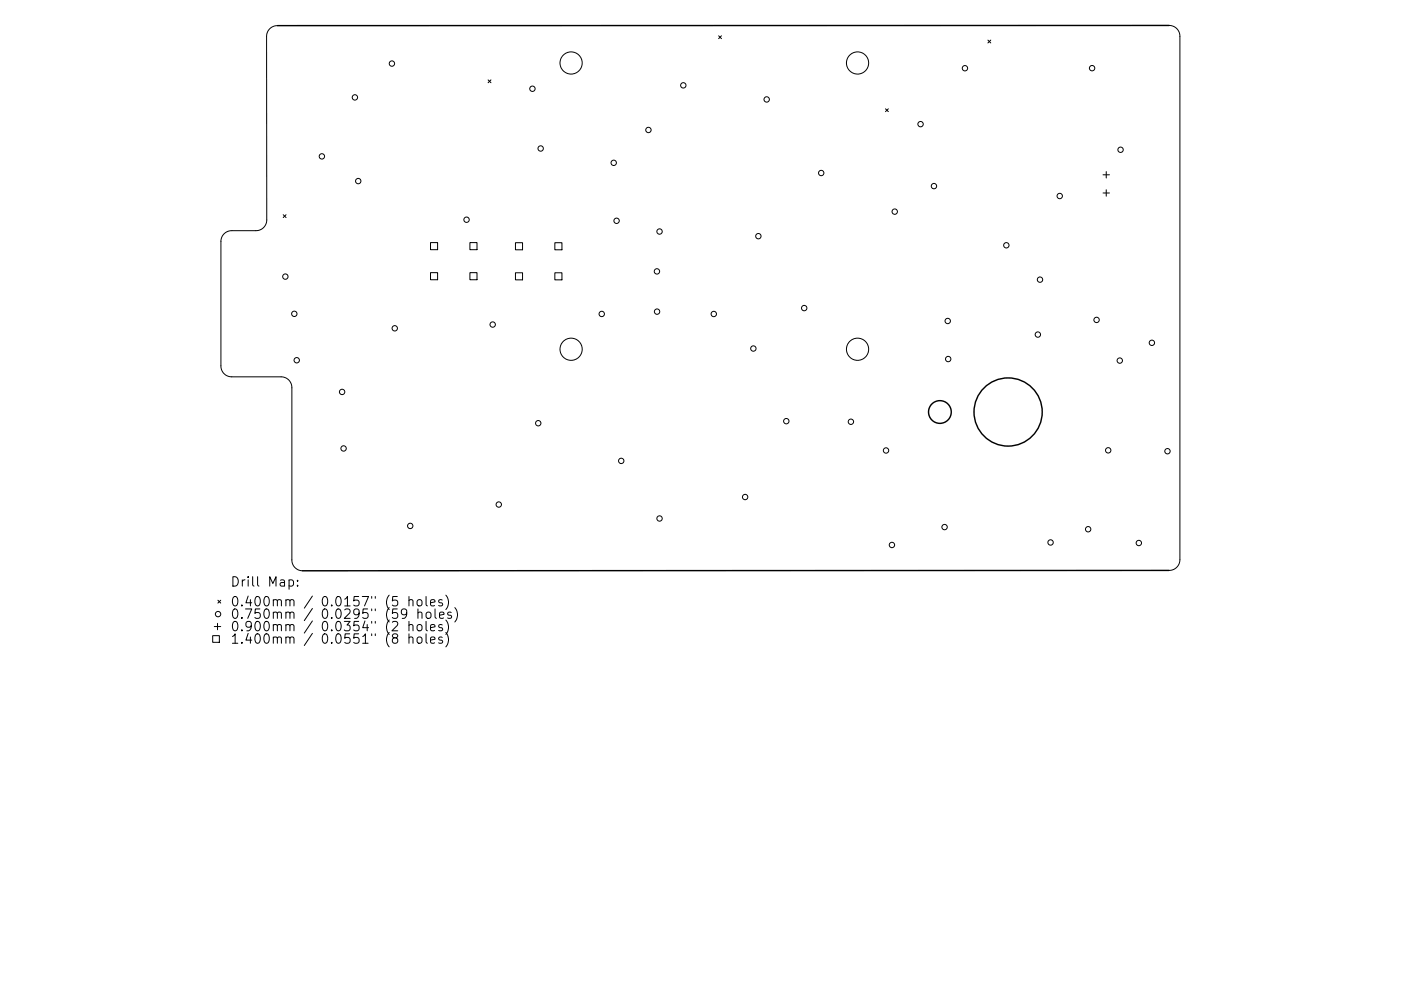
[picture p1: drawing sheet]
<svg xmlns="http://www.w3.org/2000/svg" width="297mm" height="210mm" viewBox="0 0 297 210" stroke-linecap="round" stroke-linejoin="round" font-family="sans-serif">
<defs><g id="words">
<g font-size="2.8">
<text x="48.8" y="124.5">Drill Map:</text>
<text x="48.8" y="128.7">0.400mm / 0.0157&quot; (5 holes)</text>
<text x="48.8" y="131.3">0.750mm / 0.0295&quot; (59 holes)</text>
<text x="48.8" y="133.9">0.900mm / 0.0354&quot; (2 holes)</text>
<text x="48.8" y="136.6">1.400mm / 0.0551&quot; (8 holes)</text>
</g>
</g></defs>
<g fill="none" stroke="#000" stroke-width=".21">
<path d="M58.8 5.4a2.28 2.28 0 0 0-2.3 2.3l.1 39a2.28 2.28 0 0 1-2.4 2.2h-5a2.28 2.28 0 0 0-2.4 2.3v26.4a2.28 2.28 0 0 0 2.3 2.4l10.5-.1a2.28 2.28 0 0 1 2.3 2.4v36.5a2.28 2.28 0 0 0 2.3 2.3M103.5 16.9l.6 .7M104.1 16.9l-.6 .7M152.4 7.6l.6 .6M153 7.6l-.6 .6M209.5 8.5l.6 .6M210.1 8.5l-.6 .6M247.9 5.4a2.28 2.28 0 0 1 2.3 2.3v111a2.28 2.28 0 0 1-2.4 2.3M187.7 23.1l.6 .6M188.3 23.1l-.6 .6M233.9 37.1h1.3M234.5 36.4v1.4"/>
<path d="M60 45.6l.7 .6M60.7 45.6l-.7 .6M91.3 51.5h1.5v1.5h-1.5zM91.3 57.8h1.5v1.6h-1.5zM99.6 51.5h1.5v1.5h-1.5zM99.6 57.8h1.5v1.6h-1.5zM109.3 51.5h1.5v1.5h-1.5zM109.3 57.9h1.5v1.5h-1.5zM117.6 51.5h1.5v1.5h-1.5zM117.6 57.9h1.5v1.5h-1.5zM233.9 40.9h1.3M234.5 40.3v1.3"/>
<path d="M45.1 134.9h1.4v1.4h-1.4zM45.4 132.9h1.4M46.1 132.2v1.4M46.2 127.3l.6 .7M46.8 127.3l-.6 .7M61.3 123.1l.6-.1 .3 .4v.6l-.2 .3h-.7M63.1 124.2v.2M63.1 123.1v.2M86.2 130.1l-.3 .3-.6-.1-.2-.2v-.5l.2-.3 .6-.1 .2 .2a1.32 1.32 0 0 1-.4 1.8h-.4M86.7 127.4l.3-.2 .5 .1 .1 1.3M86.7 132.7a.5 .5 0 0 1 .9 .1v1M86.7 135.3a.5 .5 0 0 1 .9 .1v1.1"/>
<path d="M86.7 126.6v2M86.7 131.8v2M86.7 134.5v2M88.5 127.4l.3-.2a.54 .54 0 0 1 .7 .4v.6a.54 .54 0 0 1-.6 .4 .54 .54 0 0 1-.5-.4zM88.5 132.7a.54 .54 0 0 1 .6-.2 .54 .54 0 0 1 .4 .4v.6a.54 .54 0 0 1-.6 .4 .54 .54 0 0 1-.5-.4zM88.5 135.3a.54 .54 0 0 1 .6-.2 .54 .54 0 0 1 .4 .4v.6a.54 .54 0 0 1-.6 .4 .54 .54 0 0 1-.5-.4zM88.6 130.1a.5 .5 0 0 1 .9 0v1.1M88.6 129.2v2M90.3 126.6v1.7l.3 .3M90.3 131.8v1.8l.3 .2M90.3 134.5v1.7l.3 .3M90.4 130.1a.54 .54 0 0 1 .6-.2 .54 .54 0 0 1 .4 .3v.6a.54 .54 0 0 1-.5 .4 .54 .54 0 0 1-.6-.4z"/>
<path d="M91.3 127.9l.9-.2-.1-.4-.5-.1-.3 .3 .1 1h.7M91.3 133.2l.9-.2-.1-.4-.5-.1-.3 .3 .1 .9h.7M91.3 135.8l.9-.2-.1-.4-.5-.1-.3 .3 .1 1h.7M92.2 129.2v1.7l.3 .3M93.2 130.5l.9-.2-.1-.3-.5-.1-.3 .2 .1 1h.7M93.8 127.3l-.5-.1-.3 .3 .1 .3 .7 .2v.5h-.8M93.8 132.6l-.5-.1-.3 .3 .1 .3 .7 .2v.4h-.8M93.8 135.2l-.5-.1-.3 .3 .1 .3 .7 .2v.5h-.8M94.5 126.3a2.29 2.29 0 0 1 0 3M94.5 131.6a2.29 2.29 0 0 1 0 3M94.5 134.2a2.29 2.29 0 0 1 0 3M95.7 130l-.5-.1-.3 .2 .1 .3 .7 .2v.5h-.8"/>
<path d="M96.4 128.9a2.29 2.29 0 0 1 0 3.1"/>
<circle cx="83.1" cy="13.5" r=".57"/>
<circle cx="112.9" cy="18.8" r=".57"/>
<circle cx="121.1" cy="13.4" r="2.35"/>
<circle cx="144.9" cy="18.1" r=".57"/>
<circle cx="181.8" cy="13.4" r="2.35"/>
<circle cx="204.6" cy="14.5" r=".57"/>
<circle cx="231.5" cy="14.5" r=".57"/>
<circle cx="68.2" cy="33.2" r=".57"/>
<circle cx="75.2" cy="20.7" r=".57"/>
<circle cx="76" cy="38.4" r=".57"/>
<circle cx="114.6" cy="31.5" r=".57"/>
<circle cx="130.1" cy="34.5" r=".57"/>
<circle cx="137.5" cy="27.6" r=".57"/>
<circle cx="162.6" cy="21.1" r=".57"/>
<circle cx="174.1" cy="36.7" r=".57"/>
<circle cx="195.2" cy="26.3" r=".57"/>
<circle cx="198" cy="39.5" r=".57"/>
<circle cx="237.6" cy="31.8" r=".57"/>
<circle cx="60.5" cy="58.7" r=".57"/>
<circle cx="98.9" cy="46.6" r=".57"/>
<circle cx="130.7" cy="46.8" r=".57"/>
<circle cx="139.3" cy="57.6" r=".57"/>
<circle cx="139.8" cy="49.1" r=".57"/>
<circle cx="160.8" cy="50.1" r=".57"/>
<circle cx="189.7" cy="44.9" r=".57"/>
<circle cx="213.4" cy="52" r=".57"/>
<circle cx="220.5" cy="59.3" r=".57"/>
<circle cx="224.7" cy="41.6" r=".57"/>
<circle cx="62.4" cy="66.6" r=".57"/>
<circle cx="62.9" cy="76.4" r=".57"/>
<circle cx="83.7" cy="69.7" r=".57"/>
<circle cx="104.5" cy="68.9" r=".57"/>
<circle cx="121.1" cy="74.1" r="2.35"/>
<circle cx="127.6" cy="66.6" r=".57"/>
<circle cx="139.3" cy="66.1" r=".57"/>
<circle cx="151.3" cy="66.6" r=".57"/>
<circle cx="159.7" cy="73.9" r=".57"/>
<circle cx="170.5" cy="65.4" r=".57"/>
<circle cx="181.8" cy="74.1" r="2.35"/>
<circle cx="200.9" cy="68.1" r=".57"/>
<circle cx="201" cy="76.2" r=".57"/>
<circle cx="220" cy="71" r=".57"/>
<circle cx="232.5" cy="67.9" r=".57"/>
<circle cx="237.4" cy="76.5" r=".57"/>
<circle cx="244.2" cy="72.7" r=".57"/>
<circle cx="72.5" cy="83.2" r=".57"/>
<circle cx="72.8" cy="95.2" r=".57"/>
<circle cx="114.1" cy="89.8" r=".57"/>
<circle cx="131.7" cy="97.8" r=".57"/>
<circle cx="166.7" cy="89.4" r=".57"/>
<circle cx="180.4" cy="89.5" r=".57"/>
<circle cx="187.9" cy="95.6" r=".57"/>
<circle cx="235" cy="95.5" r=".57"/>
<circle cx="247.5" cy="95.7" r=".57"/>
<circle cx="87" cy="111.6" r=".57"/>
<circle cx="105.7" cy="107" r=".57"/>
<circle cx="139.8" cy="110" r=".57"/>
<circle cx="158" cy="105.5" r=".57"/>
<circle cx="189.1" cy="115.6" r=".57"/>
<circle cx="200.3" cy="111.8" r=".57"/>
<circle cx="222.7" cy="115.1" r=".57"/>
<circle cx="230.7" cy="112.3" r=".57"/>
<circle cx="241.5" cy="115.2" r=".57"/>
<circle cx="46.2" cy="130.3" r=".57"/>
</g>
<g fill="none" stroke="#000" stroke-width=".3">
<path d="M247.9 5.4h-189.1M247.8 121l-183.6 .1"/>
<circle cx="199.3" cy="87.4" r="2.41"/>
<circle cx="213.7" cy="87.4" r="7.2"/>
</g>
<use href="#words"/>
</svg>
